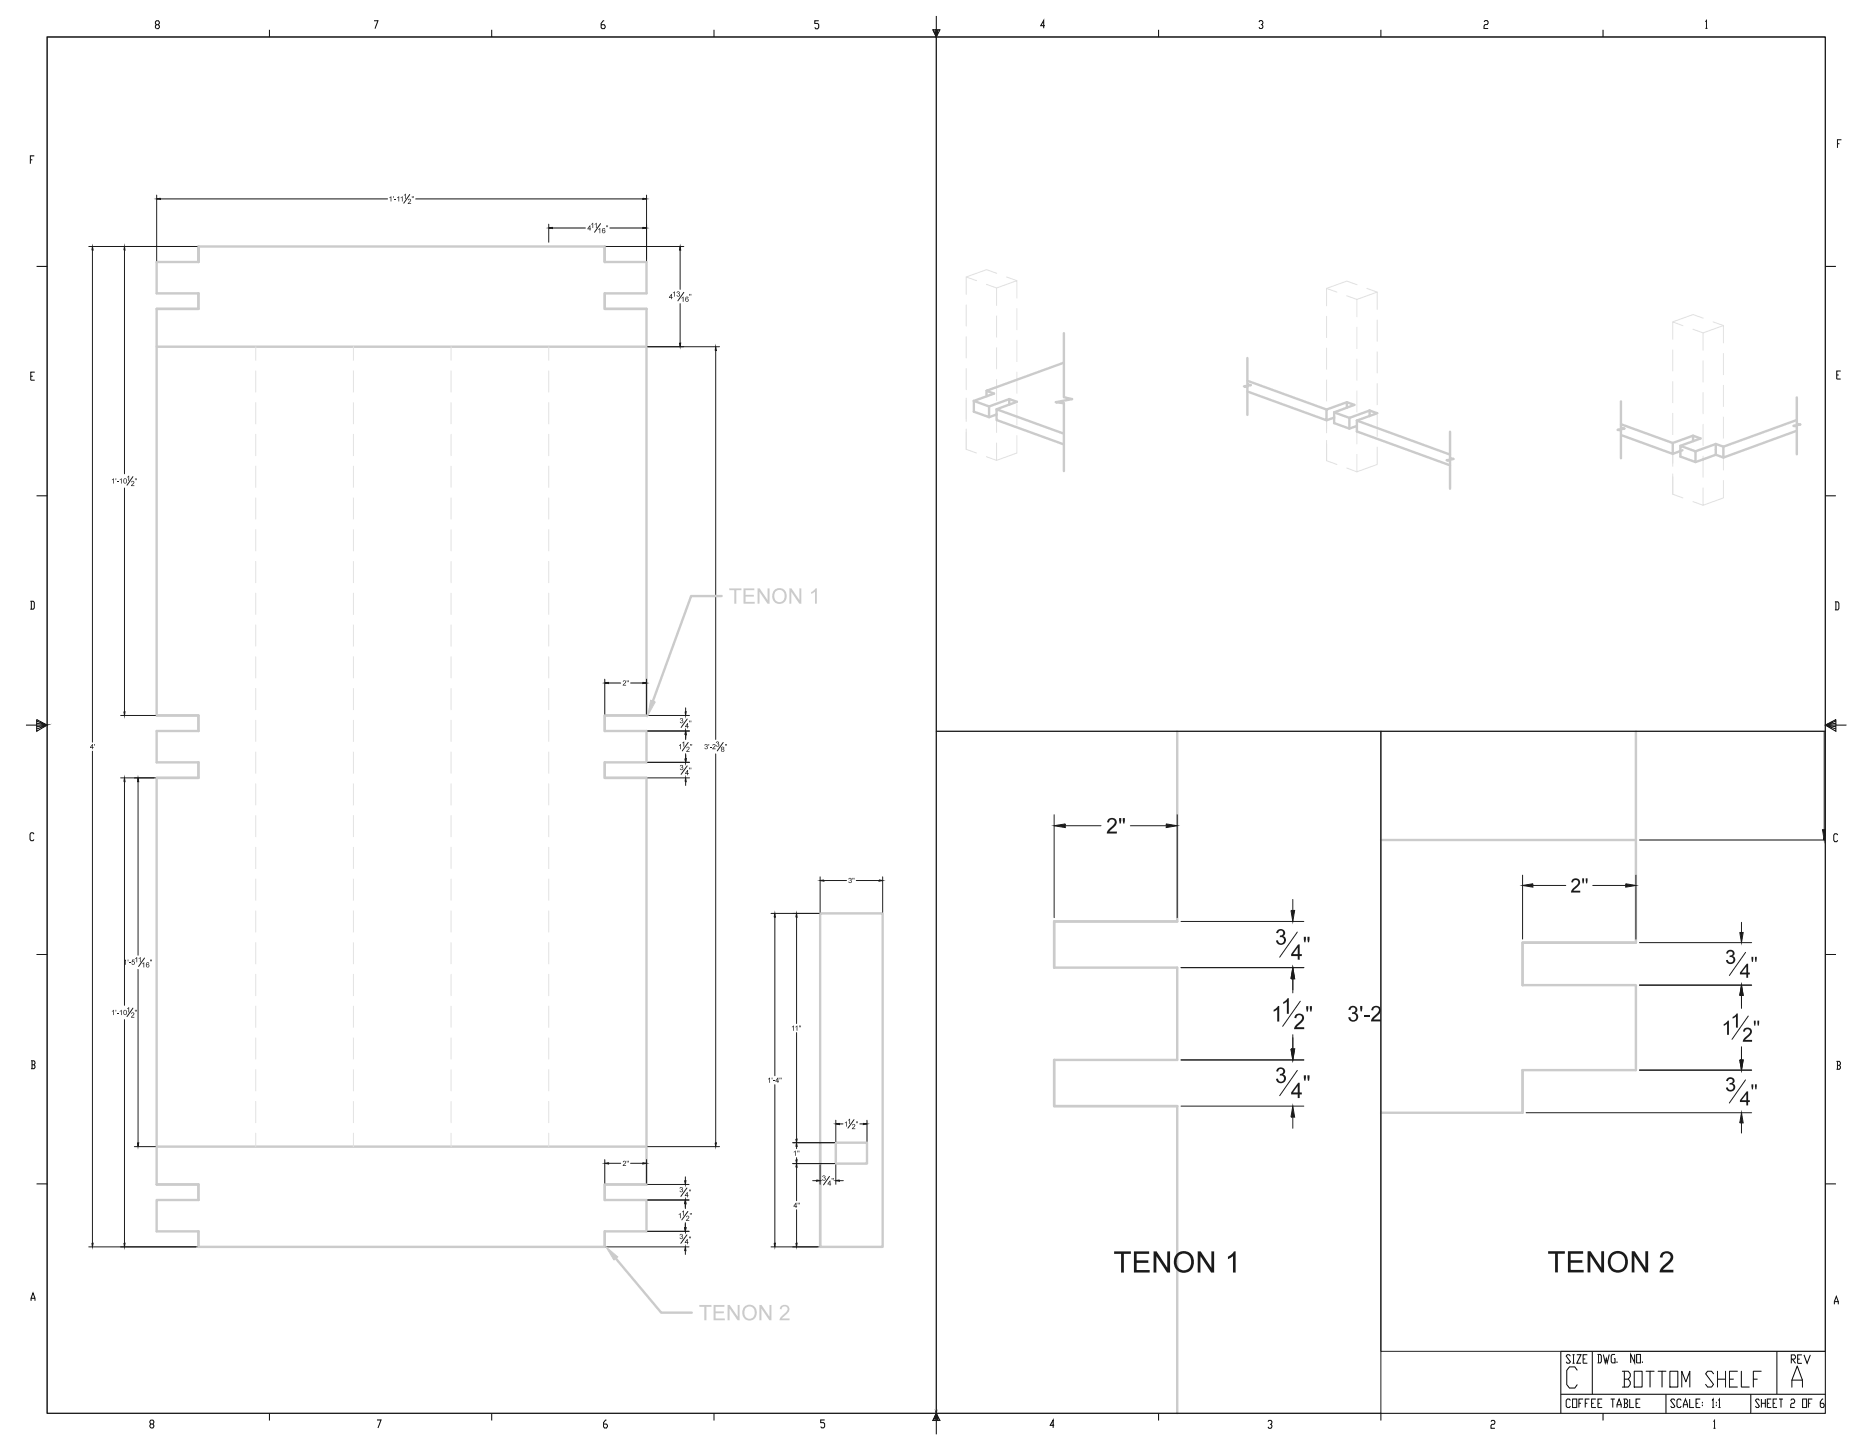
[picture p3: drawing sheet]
<svg xmlns="http://www.w3.org/2000/svg" width="559mm" height="432mm" viewBox="0 0 559 432" stroke-linecap="round" stroke-linejoin="round" font-family="sans-serif">
<g fill="none" stroke="#c2ced6" stroke-width=".72">
<path d="M59.5 78.6v-4.7v4.7M59.5 78.6h-12.5v9.4h12.5M59.5 73.9h121.9M181.4 78.6v-4.7v4.7M181.4 78.6h12.5v9.4h-12.5M47 92.6v121.9M59.5 88v4.6h-12.5M181.4 88v4.6h12.5M193.9 92.6v121.9M47 214.5h12.5v4.7M59.5 219.2h-12.5v9.4h12.5M181.4 219.2h12.5v9.4h-12.5"/>
<path d="M193.9 214.5h-12.5v4.7M47 233.3v121.9M59.5 228.6v4.7h-12.5M181.4 228.6v4.7h12.5M193.9 233.3v121.9M246 273.9h18.8v100h-18.8zM47 355.2h12.5v4.6M59.5 359.8h-12.5v9.4h12.5v4.7h121.9v-4.7h12.5v-9.4h-12.5M193.9 355.2h-12.5v4.6M246 342.6v31.3M250.7 342.6h9.4v6.3h-9.4z"/>
</g>
<path d="M47 58.5v19.7M48.1 59.6h68.1M124.7 59.6h68.1M193.9 58.5v19.7" fill="none" stroke="#1d1d1d" stroke-width=".3"/>
<g fill="#1d1d1d" stroke="#1d1d1d" stroke-width=".3">
<path d="M47 59.6l1.1-.2v.4z"/>
<path d="M192.8 59.4l1.1 .2-1.1 .2z"/>
</g>
<g fill="#1d1d1d">
<path d="M116.8 59.2l.6-.3v1.5h-.2v-1.2l-.4 .2z"/>
<path d="M117.9 58.9h.2l-.1 .5z"/>
<path d="M118.3 59.8h.5v.1h-.5z"/>
<path d="M119.1 59.2l.6-.3v1.5h-.2v-1.2l-.4 .2z"/>
<path d="M120.2 59.2l.6-.3v1.5h-.2v-1.2l-.4 .2z"/>
<path d="M121.2 58.5l.5-.4v1.5h-.2v-1.2l-.3 .3z"/>
</g>
<path d="M122.9 58.3l-1.8 2.6" fill="none" stroke="#1d1d1d" stroke-width=".3"/>
<g fill="#1d1d1d">
<path d="M122.5 59.7a.53 .53 0 0 1 .8 .3 .53 .53 0 0 1-.4 .7l-.3 .3h.7v.2h-1l.4-.6a.43 .43 0 0 0 .4-.4 .43 .43 0 0 0-.3-.4l-.5 .2z"/>
<path d="M123.5 58.9h.2v.5zM123.9 58.9h.2v.5z"/>
</g>
<path d="M26.6 73.9h32.5M27.7 75v147.5M27.7 225.3v147.5M26.6 373.9h32.5" fill="none" stroke="#1d1d1d" stroke-width=".3"/>
<g fill="#1d1d1d" stroke="#1d1d1d" stroke-width=".3">
<path d="M27.7 73.9l.2 1.1h-.3z"/>
<path d="M27.6 372.8h.3l-.2 1.1z"/>
</g>
<g fill="#1d1d1d">
<path d="M28.3 223.1h.2l-.1 .6z"/>
<path d="M27.7 223.1h.2v1h.2l-.2 .6h-.2v-.4h-.7zM27.7 223.5l-.4 .6h.4z"/>
</g>
<path d="M194.3 214.5h12.5M194.3 219.2h12.5M205.7 212.3v1.1M205.7 220.3v1.1" fill="none" stroke="#1d1d1d" stroke-width=".3"/>
<g fill="#1d1d1d" stroke="#1d1d1d" stroke-width=".3">
<path d="M205.5 213.4h.3l-.1 1.1z"/>
<path d="M205.7 219.2l.1 1.1h-.3z"/>
</g>
<path d="M204.1 215.4a.42 .42 0 0 1 .6 0 .42 .42 0 0 1 0 .6 .5 .5 0 0 1 0 .9 .5 .5 0 0 1-.8-.4l.2-.1a.31 .31 0 0 0 .4 .3 .31 .31 0 0 0 .2-.4 .31 .31 0 0 0-.4-.2l.1-.2a.28 .28 0 0 0 .3-.2 .28 .28 0 0 0-.4-.3 .28 .28 0 0 0-.2 .4l-.2-.1z" fill="#1d1d1d"/>
<path d="M206.1 215.6l-1.8 2.5" fill="none" stroke="#1d1d1d" stroke-width=".3"/>
<g fill="#1d1d1d">
<path d="M206.2 216.8h.2v1h.2l-.2 .6h-.2v-.4h-.7zM206.2 217.2l-.5 .6h.5z"/>
<path d="M206.8 216.1h.2l-.1 .5zM207.1 216.1h.3l-.1 .5z"/>
</g>
<path d="M194.3 219.2h12.5M194.3 228.6h12.5M205.7 220.3v1.5M205.7 226v1.5" fill="none" stroke="#1d1d1d" stroke-width=".3"/>
<g fill="#1d1d1d" stroke="#1d1d1d" stroke-width=".3">
<path d="M205.7 219.2l.1 1.1h-.3z"/>
<path d="M205.5 227.5h.3l-.1 1.1z"/>
</g>
<g fill="#1d1d1d">
<path d="M203.7 223.5l.6-.4v1.6h-.3v-1.3l-.3 .3z"/>
<path d="M204.6 222.7l.6-.4v1.6h-.2v-1.2l-.4 .2z"/>
</g>
<path d="M206.4 222.6l-1.8 2.6" fill="none" stroke="#1d1d1d" stroke-width=".3"/>
<g fill="#1d1d1d">
<path d="M206 224a.53 .53 0 0 1 .8 .3 .53 .53 0 0 1-.4 .7l-.3 .3h.7v.2h-1l.4-.6a.43 .43 0 0 0 .4-.4 .43 .43 0 0 0-.2-.4l-.5 .2z"/>
<path d="M207 223.1h.2v.6zM207.4 223.1h.2v.6z"/>
</g>
<path d="M194.3 228.6h12.5M194.3 233.3h12.5M205.7 226.4v1.1M205.7 234.4v1.1" fill="none" stroke="#1d1d1d" stroke-width=".3"/>
<g fill="#1d1d1d" stroke="#1d1d1d" stroke-width=".3">
<path d="M205.5 227.5h.3l-.1 1.1z"/>
<path d="M205.7 233.3l.1 1.1h-.3z"/>
</g>
<path d="M204.1 229.5a.42 .42 0 0 1 .6-.1 .42 .42 0 0 1 0 .7 .5 .5 0 0 1 0 .8 .5 .5 0 0 1-.8-.4h.2a.31 .31 0 0 0 .4 .3 .31 .31 0 0 0 .2-.4 .31 .31 0 0 0-.4-.2l.1-.2a.28 .28 0 0 0 .3-.3 .28 .28 0 0 0-.4-.2 .28 .28 0 0 0-.2 .3h-.2z" fill="#1d1d1d"/>
<path d="M206.1 229.7l-1.8 2.5" fill="none" stroke="#1d1d1d" stroke-width=".3"/>
<g fill="#1d1d1d">
<path d="M206.2 230.9h.2v1h.2l-.2 .6h-.2v-.4h-.7zM206.2 231.3l-.5 .6h.5z"/>
<path d="M206.8 230.2h.2l-.1 .5zM207.1 230.2h.3l-.1 .5z"/>
</g>
<path d="M181.4 203.7v10.4M182.5 204.8h3.7M189.1 204.8h3.7M193.9 203.7v10.4" fill="none" stroke="#1d1d1d" stroke-width=".3"/>
<g fill="#1d1d1d" stroke="#1d1d1d" stroke-width=".3">
<path d="M181.4 204.8l1.1-.2v.4z"/>
<path d="M192.8 204.6l1.1 .2-1.1 .2z"/>
</g>
<g fill="#1d1d1d">
<path d="M187 204.1a.53 .53 0 0 1 .8 .3 .53 .53 0 0 1-.5 .7l-.2 .3h.7v.2h-1l.4-.6a.42 .42 0 0 0 .3-.4 .42 .42 0 0 0-.2-.4l-.5 .2z"/>
<path d="M188 204h.2v.6zM188.4 204h.2l-.1 .6z"/>
</g>
<path d="M181.4 347.7v7.1M182.5 348.8h3.7M189.1 348.8h3.7M193.9 347.7v7.1" fill="none" stroke="#1d1d1d" stroke-width=".3"/>
<g fill="#1d1d1d" stroke="#1d1d1d" stroke-width=".3">
<path d="M181.4 348.8l1.1-.1v.3z"/>
<path d="M192.8 348.7l1.1 .1-1.1 .2z"/>
</g>
<g fill="#1d1d1d">
<path d="M187 348.2a.53 .53 0 0 1 .8 .2 .53 .53 0 0 1-.5 .7l-.2 .3h.7v.2h-1l.4-.5a.42 .42 0 0 0 .3-.4 .42 .42 0 0 0-.2-.5l-.5 .3z"/>
<path d="M188 348.1h.2v.5zM188.4 348.1h.2l-.1 .5z"/>
</g>
<path d="M194.3 355.2h12.4M194.3 359.8h12.4M205.6 352.9v1.1M205.6 361v1.1" fill="none" stroke="#1d1d1d" stroke-width=".3"/>
<g fill="#1d1d1d" stroke="#1d1d1d" stroke-width=".3">
<path d="M205.4 354h.3l-.1 1.2z"/>
<path d="M205.6 359.8l.1 1.2h-.3z"/>
</g>
<path d="M204 356.1a.42 .42 0 0 1 .6-.1 .42 .42 0 0 1 0 .6 .5 .5 0 0 1 0 .9 .5 .5 0 0 1-.8-.4l.2-.1a.31 .31 0 0 0 .4 .3 .31 .31 0 0 0 .3-.4 .31 .31 0 0 0-.5-.2l.1-.1a.28 .28 0 0 0 .3-.3 .28 .28 0 0 0-.4-.3 .28 .28 0 0 0-.2 .4h-.2z" fill="#1d1d1d"/>
<path d="M206 356.2l-1.8 2.6" fill="none" stroke="#1d1d1d" stroke-width=".3"/>
<g fill="#1d1d1d">
<path d="M206.1 357.5h.2v.9h.2l-.2 .6h-.2v-.4h-.7zM206.1 357.9l-.4 .5h.4z"/>
<path d="M206.7 356.7h.2l-.1 .6zM207.1 356.7h.2l-.1 .6z"/>
</g>
<path d="M194.3 359.8h12.4M194.3 369.2h12.4M205.6 361v1.4M205.6 366.6v1.5" fill="none" stroke="#1d1d1d" stroke-width=".3"/>
<g fill="#1d1d1d" stroke="#1d1d1d" stroke-width=".3">
<path d="M205.6 359.8l.1 1.2h-.3z"/>
<path d="M205.4 368.1h.3l-.1 1.1z"/>
</g>
<g fill="#1d1d1d">
<path d="M203.6 364.1l.6-.4v1.6h-.2v-1.2l-.4 .2z"/>
<path d="M204.6 363.4l.5-.4v1.5h-.2v-1.2l-.3 .2z"/>
</g>
<path d="M206.3 363.3l-1.8 2.5" fill="none" stroke="#1d1d1d" stroke-width=".3"/>
<g fill="#1d1d1d">
<path d="M205.9 364.6a.53 .53 0 0 1 .8 .3 .53 .53 0 0 1-.4 .7l-.3 .3h.7v.2h-1l.4-.6a.43 .43 0 0 0 .4-.3 .43 .43 0 0 0-.2-.5l-.5 .3z"/>
<path d="M206.9 363.7h.2v.6zM207.3 363.7h.2v.6z"/>
</g>
<path d="M181.8 373.9h24.9M194.3 369.2h12.4M205.6 367v1.1M205.6 375v1.2" fill="none" stroke="#1d1d1d" stroke-width=".3"/>
<g fill="#1d1d1d" stroke="#1d1d1d" stroke-width=".3">
<path d="M205.6 373.9l.1 1.1h-.3z"/>
<path d="M205.4 368.1h.3l-.1 1.1z"/>
</g>
<path d="M204 370.1a.42 .42 0 0 1 .6 0 .42 .42 0 0 1 0 .6 .5 .5 0 0 1 0 .8 .5 .5 0 0 1-.8-.4h.2a.31 .31 0 0 0 .4 .3 .31 .31 0 0 0 .3-.4 .31 .31 0 0 0-.5-.2l.1-.2a.28 .28 0 0 0 .3-.3 .28 .28 0 0 0-.4-.2 .28 .28 0 0 0-.2 .4l-.2-.1z" fill="#1d1d1d"/>
<path d="M206 370.3l-1.8 2.5" fill="none" stroke="#1d1d1d" stroke-width=".3"/>
<g fill="#1d1d1d">
<path d="M206.1 371.5h.2v1h.2l-.2 .6h-.2v-.4h-.7zM206.1 371.9l-.4 .6h.4z"/>
<path d="M206.7 370.8h.2l-.1 .6zM207.1 370.8h.2l-.1 .6z"/>
</g>
<path d="M36.2 73.9h22.5M37.3 75v67.1M37.3 146.3v67.1M36.2 214.5h10.4" fill="none" stroke="#1d1d1d" stroke-width=".3"/>
<g fill="#1d1d1d" stroke="#1d1d1d" stroke-width=".3">
<path d="M37.3 73.9l.2 1.1h-.3z"/>
<path d="M37.2 213.4h.3l-.2 1.1z"/>
</g>
<g fill="#1d1d1d">
<path d="M33.6 143.8l.6-.4v1.6h-.3v-1.2l-.3 .2z"/>
<path d="M34.7 143.4h.2l-.1 .6z"/>
<path d="M35 144.4h.6v.1h-.6z"/>
<path d="M35.9 143.8l.6-.4v1.6h-.2v-1.2l-.4 .2z"/>
<path d="M38.1 143l.6-.4v1.6h-.2v-1.2l-.4 .2z"/>
<path d="M37.2 143.5a.73 .73 0 0 1 .9 .7 .73 .73 0 0 1-.8 .8l-.3-.8zM37.3 143.7a.68 .68 0 0 0 .3 1.1l.2-.1a.69 .69 0 0 0-.4-1.1z"/>
</g>
<path d="M39.9 142.9l-1.8 2.6" fill="none" stroke="#1d1d1d" stroke-width=".3"/>
<g fill="#1d1d1d">
<path d="M39.5 144.3a.53 .53 0 0 1 .8 .2 .53 .53 0 0 1-.5 .8l-.2 .2h.7v.3h-1l.4-.6a.43 .43 0 0 0 .4-.4 .43 .43 0 0 0-.3-.4l-.5 .2z"/>
<path d="M40.5 143.4h.2l-.1 .6zM40.9 143.4h.2l-.1 .6z"/>
</g>
<path d="M36.2 233.3h10.4M37.3 234.4v67.1M37.3 305.7v67.1M36.2 373.9h22.5" fill="none" stroke="#1d1d1d" stroke-width=".3"/>
<g fill="#1d1d1d" stroke="#1d1d1d" stroke-width=".3">
<path d="M37.2 372.8h.3l-.2 1.1z"/>
<path d="M37.3 233.3l.2 1.1h-.3z"/>
</g>
<g fill="#1d1d1d">
<path d="M33.6 303.2l.6-.4v1.6h-.3v-1.2l-.3 .2z"/>
<path d="M34.7 302.8h.2l-.1 .6z"/>
<path d="M35 303.7h.6v.2h-.6z"/>
<path d="M35.9 303.2l.6-.4v1.6h-.2v-1.2l-.4 .2z"/>
<path d="M38.1 302.4l.6-.4v1.6h-.2v-1.2l-.4 .2z"/>
<path d="M37.2 302.9a.73 .73 0 0 1 .9 .7 .73 .73 0 0 1-.8 .7l-.3-.7zM37.3 303.1a.68 .68 0 0 0 .3 1.1l.2-.1a.69 .69 0 0 0-.4-1.1z"/>
</g>
<path d="M39.9 302.3l-1.8 2.5" fill="none" stroke="#1d1d1d" stroke-width=".3"/>
<g fill="#1d1d1d">
<path d="M39.5 303.7a.53 .53 0 0 1 .8 .2 .53 .53 0 0 1-.5 .7l-.2 .3h.7v.2h-1l.4-.5a.43 .43 0 0 0 .4-.4 .43 .43 0 0 0-.3-.5l-.5 .3z"/>
<path d="M40.5 302.8h.2l-.1 .6zM40.9 302.8h.2l-.1 .6z"/>
</g>
<path d="M246 262.9v10.6M247.1 264h6.8M256.8 264h6.9M264.8 262.9v10.6" fill="none" stroke="#1d1d1d" stroke-width=".3"/>
<g fill="#1d1d1d" stroke="#1d1d1d" stroke-width=".3">
<path d="M246 264l1.1-.1v.3z"/>
<path d="M263.7 263.9l1.1 .1-1.1 .2z"/>
</g>
<g fill="#1d1d1d">
<path d="M254.6 263.3a.42 .42 0 0 1 .7 0 .42 .42 0 0 1-.1 .6 .5 .5 0 0 1 0 .9 .5 .5 0 0 1-.7-.4l.2-.1a.32 .32 0 0 0 .3 .3 .32 .32 0 0 0 .3-.4 .32 .32 0 0 0-.4-.2v-.1a.28 .28 0 0 0 .3-.3 .28 .28 0 0 0-.3-.3 .28 .28 0 0 0-.2 .4h-.2z"/>
<path d="M255.7 263.2h.2v.6zM256.1 263.2h.2l-.1 .6z"/>
</g>
<path d="M231.3 273.9h14.3M232.4 275v47.6M232.4 325.2v47.6M231.3 373.9h14.3" fill="none" stroke="#1d1d1d" stroke-width=".3"/>
<g fill="#1d1d1d" stroke="#1d1d1d" stroke-width=".3">
<path d="M232.4 273.9l.2 1.1h-.4z"/>
<path d="M232.2 372.8h.4l-.2 1.1z"/>
</g>
<g fill="#1d1d1d">
<path d="M230.4 323.5l.6-.4v1.6h-.2v-1.2l-.4 .2z"/>
<path d="M231.5 323.1h.2l-.1 .6z"/>
<path d="M231.8 324.1h.6v.1h-.6z"/>
<path d="M233.3 323.1h.1v1h.3l-.3 .6h-.2v-.4h-.6zM233.2 323.5l-.4 .6h.4z"/>
<path d="M233.8 323.1h.2v.6zM234.2 323.1h.2v.6z"/>
</g>
<path d="M250.7 335.9v6.4M251.8 337h1.1M257.9 337h1.1M260.1 335.9v6.4" fill="none" stroke="#1d1d1d" stroke-width=".3"/>
<g fill="#1d1d1d" stroke="#1d1d1d" stroke-width=".3">
<path d="M250.7 337l1.1-.2v.4z"/>
<path d="M259 336.8l1.1 .2-1.1 .2z"/>
</g>
<g fill="#1d1d1d">
<path d="M253.4 336.7l.6-.4v1.5h-.2v-1.2l-.4 .2z"/>
<path d="M254.4 335.8l.6-.3v1.5h-.2v-1.2l-.4 .2z"/>
</g>
<path d="M256.2 335.7l-1.9 2.6" fill="none" stroke="#1d1d1d" stroke-width=".3"/>
<g fill="#1d1d1d">
<path d="M255.7 337.1a.53 .53 0 0 1 .8 .3 .53 .53 0 0 1-.4 .7l-.3 .3h.7v.2h-1l.4-.6a.43 .43 0 0 0 .4-.3 .43 .43 0 0 0-.2-.5l-.5 .2z"/>
<path d="M256.8 336.3h.2l-.1 .5zM257.1 336.3h.2v.5z"/>
</g>
<path d="M237.8 342.6h12.5M237.8 348.9h12.5M238.9 343.8v.6M238.9 347.1v.7" fill="none" stroke="#1d1d1d" stroke-width=".3"/>
<g fill="#1d1d1d" stroke="#1d1d1d" stroke-width=".3">
<path d="M238.9 342.6l.2 1.2h-.4z"/>
<path d="M238.7 347.8h.4l-.2 1.1z"/>
</g>
<g fill="#1d1d1d">
<path d="M238.1 345.4l.6-.4v1.6h-.2v-1.2l-.4 .2z"/>
<path d="M239.2 345h.2l-.1 .6zM239.6 345h.2l-.1 .6z"/>
</g>
<path d="M237.8 348.9h12.5M238.9 350v10M237.8 373.9h7.4M238.9 362.8v10" fill="none" stroke="#1d1d1d" stroke-width=".3"/>
<g fill="#1d1d1d" stroke="#1d1d1d" stroke-width=".3">
<path d="M238.9 348.9l.2 1.1h-.4z"/>
<path d="M238.7 372.8h.4l-.2 1.1z"/>
</g>
<g fill="#1d1d1d">
<path d="M238.7 360.6h.2v1h.2l-.2 .6h-.2v-.4h-.7zM238.7 361l-.5 .6h.5z"/>
<path d="M239.3 360.6h.2l-.1 .6zM239.6 360.6h.3l-.1 .6z"/>
</g>
<path d="M47 104h146.9M47 343.8h146.9" fill="none" stroke="#c2ced6" stroke-width=".72"/>
<path d="M181.8 73.9h23.3M204 75v11.8M204 91.1v11.8M194.3 104h10.8" fill="none" stroke="#1d1d1d" stroke-width=".3"/>
<g fill="#1d1d1d" stroke="#1d1d1d" stroke-width=".3">
<path d="M204 73.9l.2 1.1h-.4z"/>
<path d="M203.8 102.9h.4l-.2 1.1z"/>
</g>
<g fill="#1d1d1d">
<path d="M201.8 87.8l.6-.4v1.5h-.2v-1.2l-.4 .3z"/>
<path d="M203.1 87.5a.42 .42 0 0 1 .6-.1 .42 .42 0 0 1 0 .7 .5 .5 0 0 1 0 .8 .5 .5 0 0 1-.8-.4h.2a.31 .31 0 0 0 .4 .3 .31 .31 0 0 0 .3-.4 .31 .31 0 0 0-.5-.2l.1-.2a.28 .28 0 0 0 .3-.3 .28 .28 0 0 0-.4-.2 .28 .28 0 0 0-.2 .3h-.2z"/>
<path d="M201.4 88.1h.1v1h.2l-.2 .6h-.2v-.4h-.6zM201.3 88.5l-.4 .6h.4z"/>
</g>
<path d="M205.1 87.7l-1.8 2.5" fill="none" stroke="#1d1d1d" stroke-width=".3"/>
<g fill="#1d1d1d">
<path d="M204.4 89.3l.6-.3v1.5h-.2v-1.2l-.4 .2z"/>
<path d="M205.7 89.1l.5-.1 .3 .4h-.2a.29 .29 0 0 0-.3-.3 .29 .29 0 0 0-.3 .4v.2a.51 .51 0 0 1 .8 .2 .51 .51 0 0 1-.4 .7 .51 .51 0 0 1-.6-.6zM205.7 90a.35 .35 0 0 0 .7 0 .35 .35 0 0 0-.7 0z"/>
<path d="M206.8 88.1h.2l-.1 .6zM207.1 88.1h.3l-.1 .6z"/>
</g>
<path d="M194.3 104h21.5M214.7 105.1v116.6M214.7 226.1v116.6M194.3 343.8h21.5" fill="none" stroke="#1d1d1d" stroke-width=".3"/>
<g fill="#1d1d1d" stroke="#1d1d1d" stroke-width=".3">
<path d="M214.7 104l.2 1.1h-.4z"/>
<path d="M214.5 342.7h.4l-.2 1.1z"/>
</g>
<g fill="#1d1d1d">
<path d="M211.5 223.2a.42 .42 0 0 1 .6 0 .42 .42 0 0 1-.1 .6 .5 .5 0 0 1 0 .9 .5 .5 0 0 1-.7-.5h.2a.31 .31 0 0 0 .4 .3 .31 .31 0 0 0 .2-.4 .31 .31 0 0 0-.4-.2v-.2a.28 .28 0 0 0 .3-.3 .28 .28 0 0 0-.3-.2 .28 .28 0 0 0-.2 .4l-.2-.1z"/>
<path d="M212.5 223.1h.2v.6z"/>
<path d="M212.9 224h.6v.2h-.6z"/>
<path d="M213.8 223.2a.53 .53 0 0 1 .8 .2 .53 .53 0 0 1-.4 .8l-.3 .3h.7v.2h-1l.4-.6a.43 .43 0 0 0 .4-.4 .43 .43 0 0 0-.2-.4l-.5 .2z"/>
<path d="M214.9 222.5a.42 .42 0 0 1 .6-.1 .42 .42 0 0 1 0 .6 .5 .5 0 0 1 0 .9 .5 .5 0 0 1-.8-.4l.2-.1a.31 .31 0 0 0 .4 .3 .31 .31 0 0 0 .2-.4 .31 .31 0 0 0-.4-.2v-.1a.28 .28 0 0 0 .4-.3 .28 .28 0 0 0-.4-.3 .28 .28 0 0 0-.2 .4h-.2z"/>
</g>
<path d="M216.9 222.6l-1.8 2.6" fill="none" stroke="#1d1d1d" stroke-width=".3"/>
<g fill="#1d1d1d">
<path d="M216.4 224a.43 .43 0 0 1 .7-.1 .43 .43 0 0 1-.1 .7 .46 .46 0 0 1 .1 .7 .46 .46 0 0 1-.7 0 .46 .46 0 0 1 .1-.7l-.2-.2zM216.5 224.3a.26 .26 0 0 0 .5 0 .26 .26 0 0 0-.5 0zM216.4 225a.35 .35 0 0 0 .7 0 .35 .35 0 0 0-.7 0z"/>
<path d="M217.5 223.1h.2l-.1 .6zM217.9 223.1h.2l-.1 .6z"/>
</g>
<g fill="none" stroke="#e1e1e1" stroke-width=".3">
<path d="M76.7 104v4M76.7 111.2v6.4M106 104v4M106 111.2v6.4M135.3 104v4M135.3 111.2v6.4M164.6 104v4M164.6 111.2v6.4M76.7 120.7v6.4M76.7 130.3v6.3M76.7 139.8v6.3M106 120.7v6.4"/>
<path d="M106 130.3v6.3M106 139.8v6.3M135.3 120.7v6.4M135.3 130.3v6.3M135.3 139.8v6.3M164.6 120.7v6.4M164.6 130.3v6.3M164.6 139.8v6.3M76.7 149.3v6.4M76.7 158.8v6.4M106 149.3v6.4M106 158.8v6.4"/>
<path d="M135.3 149.3v6.4M135.3 158.8v6.4M164.6 149.3v6.4M164.6 158.8v6.4M76.7 168.4v6.3M76.7 177.9v6.3M106 168.4v6.3M106 177.9v6.3M135.3 168.4v6.3M135.3 177.9v6.3M164.6 168.4v6.3M164.6 177.9v6.3"/>
<path d="M76.7 187.4v6.4M76.7 196.9v6.4M106 187.4v6.4M106 196.9v6.4M135.3 187.4v6.4M135.3 196.9v6.4M164.6 187.4v6.4M164.6 196.9v6.4M76.7 206.5v6.3M76.7 216v6.3M106 206.5v6.3M106 216v6.3"/>
<path d="M135.3 206.5v6.3M135.3 216v6.3M164.6 206.5v6.3M164.6 216v6.3M76.7 225.5v6.4M76.7 235v6.4M106 225.5v6.4M106 235v6.4M135.3 225.5v6.4M135.3 235v6.4M164.6 225.5v6.4M164.6 235v6.4"/>
<path d="M76.7 244.6v6.3M76.7 254.1v6.3M106 244.6v6.3M106 254.1v6.3M135.3 244.6v6.3M135.3 254.1v6.3M164.6 244.6v6.3M164.6 254.1v6.3M76.7 263.6v6.4M76.7 273.1v6.4M106 263.6v6.4M106 273.1v6.4"/>
<path d="M135.3 263.6v6.4M135.3 273.1v6.4M164.6 263.6v6.4M164.6 273.1v6.4M76.7 282.7v6.3M76.7 292.2v6.3M106 282.7v6.3M106 292.2v6.3M135.3 282.7v6.3M135.3 292.2v6.3M164.6 282.7v6.3M164.6 292.2v6.3"/>
<path d="M76.7 301.7v6.4M76.7 311.2v6.4M106 301.7v6.4M106 311.2v6.4M135.3 301.7v6.4M135.3 311.2v6.4M164.6 301.7v6.4M164.6 311.2v6.4M76.7 320.8v6.3M76.7 330.3v6.3M76.7 339.8v4M106 320.8v6.3"/>
<path d="M106 330.3v6.3M106 339.8v4M135.3 320.8v6.3M135.3 330.3v6.3M135.3 339.8v4M164.6 320.8v6.3M164.6 330.3v6.3M164.6 339.8v4"/>
</g>
<path d="M164.6 67.2v5.4M165.7 68.4h9.9M182.9 68.4h9.9M193.9 67.2v10.6" fill="none" stroke="#1d1d1d" stroke-width=".3"/>
<g fill="#1d1d1d" stroke="#1d1d1d" stroke-width=".3">
<path d="M192.8 68.2l1.1 .2-1.1 .1z"/>
<path d="M164.6 68.4l1.1-.2v.3z"/>
</g>
<g fill="#1d1d1d">
<path d="M177.3 67.2l.6-.4v1.6h-.2v-1.2l-.4 .2z"/>
<path d="M178.4 67.2l.6-.4v1.6h-.2v-1.2l-.4 .2z"/>
<path d="M176.9 67.6h.2v.9h.2l-.2 .6h-.2v-.3h-.7zM176.9 68l-.5 .5h.5z"/>
</g>
<path d="M180.1 67.1l-1.7 2.5" fill="none" stroke="#1d1d1d" stroke-width=".3"/>
<g fill="#1d1d1d">
<path d="M179.4 68.8l.6-.4v1.5h-.2v-1.2l-.4 .3z"/>
<path d="M180.7 68.6l.6-.2 .2 .4h-.2a.29 .29 0 0 0-.3-.3 .29 .29 0 0 0-.2 .4l-.1 .2a.51 .51 0 0 1 .8 .3 .51 .51 0 0 1-.4 .7 .51 .51 0 0 1-.5-.7zM180.7 69.4a.35 .35 0 0 0 .7 0 .35 .35 0 0 0-.7 0z"/>
<path d="M181.8 67.6h.2l-.1 .5zM182.2 67.6h.2l-.1 .5z"/>
</g>
<path d="M40.3 233.3h5.9M41.4 234.4v52M41.4 290.7v52M40.3 343.8h6.3" fill="none" stroke="#1d1d1d" stroke-width=".3"/>
<g fill="#1d1d1d" stroke="#1d1d1d" stroke-width=".3">
<path d="M41.2 342.7h.4l-.2 1.1z"/>
<path d="M41.4 233.3l.2 1.1h-.4z"/>
</g>
<g fill="#1d1d1d">
<path d="M37.2 288.1l.6-.4v1.6h-.2v-1.2l-.4 .2z"/>
<path d="M38.3 287.7h.2v.6z"/>
<path d="M38.7 288.7h.6v.1h-.6z"/>
<path d="M39.6 287.7h.8v.3h-.6l-.1 .4a.52 .52 0 0 1 .7 .3 .52 .52 0 0 1-.3 .6 .52 .52 0 0 1-.7-.4h.2a.32 .32 0 0 0 .5 .2 .32 .32 0 0 0 .1-.5 .32 .32 0 0 0-.5 0l-.2-.1z"/>
<path d="M40.6 287.4l.5-.4v1.5h-.2v-1.2l-.3 .3z"/>
<path d="M41.6 287.4l.6-.4v1.5h-.2v-1.2l-.4 .3z"/>
</g>
<path d="M43.3 287.3l-1.7 2.5" fill="none" stroke="#1d1d1d" stroke-width=".3"/>
<g fill="#1d1d1d">
<path d="M42.7 288.9l.6-.3v1.5h-.3v-1.2l-.3 .2z"/>
<path d="M43.9 288.7l.6-.1 .3 .4h-.2a.29 .29 0 0 0-.4-.3 .29 .29 0 0 0-.2 .4v.2a.51 .51 0 0 1 .8 .2 .51 .51 0 0 1-.5 .7 .51 .51 0 0 1-.5-.6zM44 289.6a.33 .33 0 0 0 .6 0 .33 .33 0 0 0-.6 0z"/>
<path d="M45 287.7h.2v.6zM45.4 287.7h.2l-.1 .6z"/>
</g>
<path d="M243.8 354h1.1M246 349.3v5.8M250.7 349.3v5.8M251.8 354h1.1" fill="none" stroke="#1d1d1d" stroke-width=".3"/>
<g fill="#1d1d1d" stroke="#1d1d1d" stroke-width=".3">
<path d="M250.7 354l1.1-.2v.4z"/>
<path d="M244.9 353.8l1.1 .2-1.1 .2z"/>
</g>
<path d="M246.8 352.6a.42 .42 0 0 1 .6-.1 .42 .42 0 0 1 0 .7 .5 .5 0 0 1 0 .8 .5 .5 0 0 1-.8-.4h.2a.31 .31 0 0 0 .4 .3 .31 .31 0 0 0 .3-.4 .31 .31 0 0 0-.5-.2l.1-.2a.28 .28 0 0 0 .3-.3 .28 .28 0 0 0-.4-.2 .28 .28 0 0 0-.2 .3h-.2z" fill="#1d1d1d"/>
<path d="M248.8 352.8l-1.8 2.5" fill="none" stroke="#1d1d1d" stroke-width=".3"/>
<g fill="#1d1d1d">
<path d="M248.9 354h.2v1h.2l-.2 .6h-.2v-.4h-.7zM248.9 354.4l-.4 .6h.4z"/>
<path d="M249.5 353.2h.2l-.1 .6zM249.9 353.2h.2l-.1 .6z"/>
</g>
<path d="M237.8 273.9h7.8M238.9 275v31.9M238.9 309.6v31.9M237.8 342.6h12.5" fill="none" stroke="#1d1d1d" stroke-width=".3"/>
<g fill="#1d1d1d" stroke="#1d1d1d" stroke-width=".3">
<path d="M238.9 273.9l.2 1.1h-.4z"/>
<path d="M238.7 341.5h.4l-.2 1.1z"/>
</g>
<g fill="#1d1d1d">
<path d="M237.5 307.9l.6-.4v1.6h-.2v-1.2l-.4 .2z"/>
<path d="M238.6 307.9l.6-.4v1.6h-.2v-1.2l-.4 .2z"/>
<path d="M239.7 307.5h.2l-.1 .6zM240.1 307.5h.2l-.1 .6z"/>
</g>
<g fill="none" stroke="#e1e1e1" stroke-width=".3">
<path d="M289.8 91.4v6.4M292.9 84.2l-3.1-1.1v5.2M295.9 85.3l3 1.1v5.2M298.9 86.4l6.1-2.2v5.2M298.9 94.7v6.4M299 82l-3.1-1.1-6.1 2.2M301.9 83.1l3.1 1.1M305 92.5v6.4M397.9 94.9v6.3M401 87.6l-3.1-1.1v5.2M403.9 88.7l3.1 1.1v5.2M407 89.8l6.1-2.2v5.2"/>
<path d="M407 98.2v6.3M407 85.4l-3-1.1-6.1 2.2M410 86.5l3.1 1.1M413.1 96v6.3M504.8 97.7l-3.1-1.2v5.2M507.8 98.7l3 1.1v5.2M510.8 99.8l6.1-2.2v5.2M510.9 95.4l-3.1-1.1-6.1 2.2M513.8 96.5l3.1 1.1M289.8 101v6.3M289.8 110.5v6.3M289.8 119.4v7"/>
<path d="M298.9 104.3v6.3M298.9 113.8v6.3M305 102.1v6.3M305 111.6v6.3M397.9 104.4v6.3M397.9 113.9v6.4M407 107.7v6.3M407 117.2v6.4M413.1 105.5v6.3M413.1 115v6.4M501.7 104.9v6.4M501.7 114.4v6.4"/>
<path d="M510.8 108.2v6.4M510.8 117.7v6.4M516.9 106v6.4M516.9 115.5v6.4M289.8 129.5v5.2l3.1 1.1M289.8 128.7v6M295.9 136.9l3 1.1M298.9 123.3v6.4M305 130.6v5.2l-6.1 2.2v-5.2M305 121.1v6.4M397.9 133v5.1l3.1 1.2M397.9 122.8v7"/>
<path d="M397.9 132.1v6M407 126.7v6.4M413.1 134.1v5.2l-6.1 2.2v-5.2M413.1 124.5v6.4M501.7 124v6.3M501.7 132.8v7M510.8 127.3v6.3M510.8 136.8v6.3M516.9 125.1v6.3M516.9 134.6v6.3M403.9 140.3l3.1 1.2M501.7 143v5.2l3.1 1.1"/>
<path d="M501.7 142.1v6.1M507.8 150.4l3 1.1M516.9 144.1v5.2l-6.1 2.2v-5.2"/>
</g>
<g fill="none" stroke="#c2ced6" stroke-width=".72">
<path d="M319.1 99.9v19.2l2.5 .6-4.9 .9 2.4 .3v20.4M295.9 117.2v1.6M302.7 119.7l2.3 .8-6.1 2.2 20.2 7.3M302.7 119.7l-6 2.2M302.7 119.7v1.6M319.1 108.8l-23.2 8.4 2.3 .8-6.1 2.2M374.1 117.4l23.8 8.6v-3.2l6.1-2.2M374.1 107.4v7.9l1.1 .2-2.1 .4 1 .1v8.4M374.1 114.2l23.8 8.6M538.9 119.2v7.9l1.1 .2-2.1 .4 1 .1v8.4M292.1 120.2v3.2l4.6 1.7v-3.2M292.1 120.2l4.6 1.7"/>
<path d="M298.9 122.7v3.2l20.2 7.4M298.9 124.3l-2.2 .8M400.2 123.7v3.2l4.5 1.6v-3.2M400.2 123.7l4.5 1.6M400.2 125.2l-2.3 .8M404 122.3v-1.7l2.2 .8-6 2.3M407 126.1v3.3l27.9 10.1M407 127.7l-2.3 .8M407 126.1l27.9 10.2M410.8 123.1l2.3 .8-6.1 2.2M410.8 123.1l-6.1 2.2M410.8 123.1v1.7"/>
<path d="M434.9 129.5v7.9l1 .2-2 .4 1 .1v8.5M486.2 120.4v7.9l1 .2-2 .4 1 .1v8.4M486.2 127.2l15.5 5.6M486.3 130.5l15.4 5.6v-3.3l6.1-2.2M504 133.7l4.6 1.6v3.3l-4.6-1.7zM504.7 135l-3 1.1M507.8 132.3v-1.7l2.3 .9-6.1 2.2M514.6 133.1v3.3l-6 2.2M514.6 133.1l2.3 .8M514.6 133.1l-6 2.2M516.9 133.9v3.3l-2.3-.8M538.9 125.9l-22 8"/>
<path d="M538.9 129.2l-22 8M353.1 219.3v57M353.1 276.3h-36.9v13.9M316.2 290.2h36.9v27.6h-36.9M316.2 317.8v13.9h36.9M353.1 331.7v92.1"/>
</g>
<path d="M354.2 276.3h36.9M387.8 269.7v3.3M354.2 290.2h36.9M387.8 293.5v3.3" fill="none" stroke="#1d1d1d" stroke-width=".3"/>
<g fill="#1d1d1d" stroke="#1d1d1d" stroke-width=".3">
<path d="M387.2 273h1.1l-.5 3.3z"/>
<path d="M387.8 290.2l.5 3.3h-1.1z"/>
</g>
<path d="M383.2 278.9a1.23 1.23 0 0 1 1.9 0 1.23 1.23 0 0 1-.3 1.8 1.44 1.44 0 0 1 .3 2.4 1.44 1.44 0 0 1-2.3-.8l-.1-.3 .6-.1a.92 .92 0 0 0 1.1 .9 .92 .92 0 0 0 .7-1.2 .92 .92 0 0 0-1.2-.5v-.6a.77 .77 0 0 0 1-.6 .77 .77 0 0 0-.7-.9 .77 .77 0 0 0-.8 .8h-.6z" fill="#1d1d1d"/>
<path d="M389.1 279.5l-5.3 7.5" fill="none" stroke="#1d1d1d" stroke-width=".3"/>
<g fill="#1d1d1d">
<path d="M389.4 283.2h.4v2.9h.7v.6h-.7v1.1h-.6v-1.1h-1.9v-.6zM389.2 284.1l-1.4 2h1.4z"/>
<path d="M391.1 280.9h.6l-.1 1.6h-.4zM392.2 280.9h.6l-.2 1.6h-.3z"/>
</g>
<path d="M354.2 290.2h36.9M387.8 293.5v4.2M354.2 317.8h36.9M387.8 310.3v4.2" fill="none" stroke="#1d1d1d" stroke-width=".3"/>
<g fill="#1d1d1d" stroke="#1d1d1d" stroke-width=".3">
<path d="M387.8 290.2l.5 3.3h-1.1z"/>
<path d="M387.2 314.5h1.1l-.5 3.3z"/>
</g>
<g fill="#1d1d1d">
<path d="M382 302.8l1.3-1.1h.4v4.6h-.6v-3.6l-1.1 .7z"/>
<path d="M384.9 300.5l1.3-1.2h.4v4.7h-.6v-3.6l-1.1 .6z"/>
</g>
<path d="M390 300.2l-5.3 7.6" fill="none" stroke="#1d1d1d" stroke-width=".3"/>
<g fill="#1d1d1d">
<path d="M388.7 304.3a1.48 1.48 0 0 1 2.2 .2 1.48 1.48 0 0 1-.6 2.2l-1.4 1.3h2.3v.6h-3l.2-.8 .9-1a1.96 1.96 0 0 0 1.2-2 .89 .89 0 0 0-1.1-.4 .89 .89 0 0 0-.6 .9l-.6-.1z"/>
<path d="M391.8 301.7h.6l-.1 1.6h-.4zM392.9 301.7h.6l-.1 1.6h-.4z"/>
</g>
<path d="M354.2 317.8h36.9M387.8 311.2v3.3M354.2 331.7h36.9M387.8 335v3.3" fill="none" stroke="#1d1d1d" stroke-width=".3"/>
<g fill="#1d1d1d" stroke="#1d1d1d" stroke-width=".3">
<path d="M387.2 314.5h1.1l-.5 3.3z"/>
<path d="M387.8 331.7l.5 3.3h-1.1z"/>
</g>
<path d="M383.2 320.4a1.23 1.23 0 0 1 1.9 0 1.23 1.23 0 0 1-.3 1.8 1.44 1.44 0 0 1 .3 2.4 1.44 1.44 0 0 1-2.3-.8l-.1-.3 .6-.1a.92 .92 0 0 0 1.1 .9 .92 .92 0 0 0 .7-1.2 .92 .92 0 0 0-1.2-.6v-.5a.77 .77 0 0 0 1-.6 .77 .77 0 0 0-.7-.9 .77 .77 0 0 0-.8 .8l-.6-.1z" fill="#1d1d1d"/>
<path d="M389.1 321l-5.3 7.5" fill="none" stroke="#1d1d1d" stroke-width=".3"/>
<g fill="#1d1d1d">
<path d="M389.4 324.7h.4v2.9h.7v.6h-.7v1.1h-.6v-1.1h-1.9v-.6zM389.2 325.6l-1.4 2h1.4z"/>
<path d="M391.1 322.4h.6l-.1 1.7h-.4zM392.2 322.4h.6l-.2 1.7h-.3z"/>
</g>
<path d="M316.2 244.3v30.9M319.5 247.6h10.7M339 247.6h10.8M353.1 244.3v30.9" fill="none" stroke="#1d1d1d" stroke-width=".3"/>
<g fill="#1d1d1d" stroke="#1d1d1d" stroke-width=".3">
<path d="M316.2 247.6l3.3-.5v1.1z"/>
<path d="M349.8 247.1l3.3 .5-3.3 .6z"/>
</g>
<g fill="#1d1d1d">
<path d="M332.5 245.6a1.48 1.48 0 0 1 2.2 .2 1.48 1.48 0 0 1-.5 2.2l-1.4 1.3h2.2v.6h-3l.2-.8 .9-.9a1.96 1.96 0 0 0 1.2-2.1 .89 .89 0 0 0-1-.3 .89 .89 0 0 0-.6 .9l-.6-.1z"/>
<path d="M404.9 301.9a1.23 1.23 0 0 1 1.9 0 1.23 1.23 0 0 1-.3 1.8 1.43 1.43 0 0 1 .2 2.5 1.43 1.43 0 0 1-2.2-.9l-.1-.2 .6-.1a.92 .92 0 0 0 1.1 .8 .92 .92 0 0 0 .7-1.1 .92 .92 0 0 0-1.3-.6l.1-.6a.77 .77 0 0 0 1-.6 .77 .77 0 0 0-.8-.9 .77 .77 0 0 0-.8 .9l-.6-.1z"/>
<path d="M408 301.7h.6l-.1 1.6h-.4z"/>
<path d="M409.1 304.3h1.8v.6h-1.8z"/>
<path d="M411.7 301.9a1.48 1.48 0 0 1 2.3 .3 1.48 1.48 0 0 1-.6 2.1l-1.4 1.4h2.2v.6h-3l.3-.9 .9-.9a1.96 1.96 0 0 0 1.1-2 .88 .88 0 0 0-1-.4 .88 .88 0 0 0-.6 .9l-.6-.1z"/>
<path d="M335.7 245.3h.6l-.1 1.6h-.4zM336.8 245.3h.6l-.1 1.6h-.4z"/>
</g>
<path d="M490.7 219.3v63.4M456.7 295.4h34v25.5h-34M490.7 282.7h-34v12.7M456.7 320.9v12.8h-42.5M456.7 320.9v12.8" fill="none" stroke="#c2ced6" stroke-width=".72"/>
<path d="M456.7 262.4v19.2M459.8 265.5h9.8M477.7 265.5h9.9M490.7 262.4v19.2" fill="none" stroke="#1d1d1d" stroke-width=".3"/>
<g fill="#1d1d1d" stroke="#1d1d1d" stroke-width=".3">
<path d="M456.7 265.5l3.1-.5v1z"/>
<path d="M487.6 265l3.1 .5-3.1 .5z"/>
</g>
<g fill="#1d1d1d">
<path d="M471.7 263.7a1.36 1.36 0 0 1 2.1 .2 1.36 1.36 0 0 1-.6 2l-1.3 1.2h2.1v.5h-2.8l.3-.7 .7-.9a1.71 1.71 0 0 0 1.1-1.8 .8 .8 0 0 0-.9-.3 .8 .8 0 0 0-.6 .7h-.5z"/>
<path d="M474.6 263.4h.5l-.1 1.5h-.3zM475.6 263.4h.6l-.1 1.5h-.3z"/>
</g>
<path d="M522.4 276.6v3M491.7 282.7h33.7M491.7 295.4h33.7M522.4 298.5v3" fill="none" stroke="#1d1d1d" stroke-width=".3"/>
<g fill="#1d1d1d" stroke="#1d1d1d" stroke-width=".3">
<path d="M521.8 279.6h1.1l-.5 3.1z"/>
<path d="M522.4 295.4l.5 3.1h-1.1z"/>
</g>
<path d="M518.2 285.1a1.14 1.14 0 0 1 1.6-.1 1.14 1.14 0 0 1 .1 1.6l-.2 .1a1.33 1.33 0 0 1 .2 2.2 1.33 1.33 0 0 1-2.1-.7l-.1-.3 .5-.1a.84 .84 0 0 0 1 .8 .84 .84 0 0 0 .7-1 .84 .84 0 0 0-1.2-.6l.1-.5a.69 .69 0 0 0 .9-.5 .69 .69 0 0 0-.5-.8 .69 .69 0 0 0-.9 .6v.2l-.6-.1z" fill="#1d1d1d"/>
<path d="M523.6 285.6l-4.9 6.9" fill="none" stroke="#1d1d1d" stroke-width=".3"/>
<g fill="#1d1d1d">
<path d="M523.9 289h.4v2.6h.5v.6h-.5v1h-.5v-1h-1.9v-.6zM523.8 289.8l-1.4 1.8h1.4z"/>
<path d="M525.4 286.9h.5l-.1 1.5h-.3zM526.4 286.9h.5l-.1 1.5h-.3z"/>
</g>
<path d="M491.7 295.4h33.7M522.4 298.5v3.9M522.4 313.9v3.9M491.7 320.9h33.7" fill="none" stroke="#1d1d1d" stroke-width=".3"/>
<g fill="#1d1d1d" stroke="#1d1d1d" stroke-width=".3">
<path d="M522.4 295.4l.5 3.1h-1.1z"/>
<path d="M521.8 317.8h1.1l-.5 3.1z"/>
</g>
<g fill="#1d1d1d">
<path d="M517 307.1l1.2-1h.4v4.2h-.6v-3.3l-1 .6z"/>
<path d="M519.7 305l1.2-1.1h.4v4.2h-.6v-3.3l-1 .7z"/>
</g>
<path d="M524.4 304.7l-4.9 7" fill="none" stroke="#1d1d1d" stroke-width=".3"/>
<g fill="#1d1d1d">
<path d="M523.2 308.4a1.36 1.36 0 0 1 2.1 .2 1.36 1.36 0 0 1-.5 2l-1.3 1.2h2v.6h-2.8l.3-.8 .8-.8a1.71 1.71 0 0 0 1-1.8 .81 .81 0 0 0-.8-.4 .81 .81 0 0 0-.6 .8l-.6-.1z"/>
<path d="M526.1 306.1h.5l-.1 1.5h-.3zM527.1 306.1h.6l-.2 1.5h-.3z"/>
</g>
<path d="M522.4 314.8v3M457.8 333.7h67.6M491.7 320.9h33.7M522.4 336.7v3.1" fill="none" stroke="#1d1d1d" stroke-width=".3"/>
<g fill="#1d1d1d" stroke="#1d1d1d" stroke-width=".3">
<path d="M522.4 333.7l.5 3h-1.1z"/>
<path d="M521.8 317.8h1.1l-.5 3.1z"/>
</g>
<path d="M518.2 323.3a1.14 1.14 0 0 1 1.6-.1 1.14 1.14 0 0 1 .1 1.6l-.2 .1a1.33 1.33 0 0 1 .2 2.2 1.33 1.33 0 0 1-2.1-.6l-.1-.4h.5a.84 .84 0 0 0 1 .8 .84 .84 0 0 0 .7-1.1 .84 .84 0 0 0-1.2-.5l.1-.5a.69 .69 0 0 0 .9-.5 .69 .69 0 0 0-.5-.9 .69 .69 0 0 0-.9 .6v.2l-.6-.1z" fill="#1d1d1d"/>
<path d="M523.6 323.8l-4.9 7" fill="none" stroke="#1d1d1d" stroke-width=".3"/>
<g fill="#1d1d1d">
<path d="M523.9 327.3h.4v2.6h.5v.6h-.5v1h-.5v-1h-1.9v-.6zM523.8 328.1l-1.4 1.8h1.4z"/>
<path d="M525.4 325.1h.5l-.1 1.6h-.3zM526.4 325.1h.5l-.1 1.6h-.3z"/>
</g>
<path d="M414.2 251.9h76.5" fill="none" stroke="#c2ced6" stroke-width=".72"/>
<path d="M14.1 11.1h266.7v412.7h-266.7zM280.8 11.1h266.7v208.2h-266.7zM280.8 219.3h133.4v204.5h-133.4zM414.2 219.3h133.3v185.9h-133.3zM547.2 219.3v29.5M491.7 251.9h55.8" fill="none" stroke="#1d1d1d" stroke-width=".3"/>
<path d="M547.5 248.8l-.3 3.1zM546.7 248.8h.8l-.3 3.1z" fill="#1d1d1d" stroke="#1d1d1d" stroke-width=".3"/>
<g fill="none" stroke="#000" stroke-width=".3">
<path d="M14.1 11.1h533.4v412.7h-533.4zM46.9 7.4l-.3-.4 .3-.8h.6l.3 .4-.3 .8h-.6l-.3 .4 .3 .8h.6l.3-.4-.3-.8M80.8 8.9v2.2M112.2 6.2h1.2l-.9 2.4M147.5 8.9v2.2M181.2 6.2h-.3l-.6 .8v1.2l.3 .4h.6l.3-.4-.3-.8h-.9M214.2 8.9v2.2M245.6 6.2h-1.2v.8h.9l.3 .4v.8l-.3 .4h-.6l-.3-.4M280 8.9l.8 2.2 .6-2.2M280.5 8.9l.3 2.2 .4-2.2M280.8 4.8v6.3l-1-2.2h2.1l-1.1 2.2M313.4 7.7h-1.2l.9-1.6v2.4"/>
<path d="M347.5 8.9v2.2M377.6 6.6l.3-.4h.6l.3 .8-.3 .4h-.3M378.5 7.4l.3 .4-.3 .8h-.6l-.3-.4M414.2 8.9v2.2M445.1 6.6l.3-.4h.7l.3 .4-.3 .8h-.7l-.3 .3v.9h1.3M480.8 8.9v2.2M511.6 6.5l.3-.4v2.4M511.6 8.5h.5M9.1 47.9h.6M10.3 46.7h-1.2v2.4M551.1 43.1h.6M552.3 41.9h-1.2v2.4"/>
<path d="M11 79.9h3.1M547.5 79.9h3.2M9.2 112.8h.6M10.4 111.6h-1.2v2.4h1.2M550.9 112.4h.6M552.1 111.3h-1.2v2.4h1.2M11 148.7h3.1M547.5 148.7h3.2M9.1 180.3h.9l.3 .4v1.6l-.3 .4h-.9M9.4 180.3v2.4M550.4 180.5h.9l.3 .4v1.6l-.3 .4h-.9M550.7 180.5v2.4"/>
<path d="M7.8 217.4h6.3M11 215.8l3.1 1.6-3.1 1.9zM11 216.2l3.1 1.2-3.1-.5M11 217.9l3.1-.5-3.1 1.2M547.5 217.4l3.2-1.6v3.5zM547.5 217.4h6.3M550.7 217.9l-3.2-.5 3.2 1.2M550.7 216.2l-3.2 1.2 3.2-.5M10.2 250.1l-.3-.4h-.6l-.3 .4v1.6l.3 .4h.6l.3-.4M551.2 250.4l-.3-.4h-.6l-.3 .4v1.6l.3 .4h.6l.3-.4M11 286.2h3.1M547.5 286.2h3.2"/>
<path d="M9.3 318.1h.9l.3 .4-.3 .8M9.6 319.3h.6l.3 .8-.3 .4h-.9M9.6 318.1v2.4M550.8 318.3h.9l.3 .4-.3 .7M551.1 319.4h.6l.3 .9-.3 .3h-.9M551.1 318.3v2.3M11 355h3.1M547.5 355h3.2M9.3 390.1v-.8l.6-1.6 .6 1.6v.8M9.3 389.3h1.2M550.2 391.1v-.8l.6-1.6 .6 1.6v.8M550.2 390.3h1.2"/>
<path d="M468.2 418.1h79.3M471 406.7l-.3-.5h-.6l-.3 .5 1.2 1.6-.3 .5h-.6l-.3-.5M471 419.9l-.3-.4h-.6l-.3 .4v1.7l.3 .5h.6l.3-.5M471.7 419.5h1.2v2.6h-1.2zM471.7 406.2h.6M471.7 408.8h.6M472 406.2v2.6M472.9 406.2h1.3l-1.3 2.6h1.3M473.1 410.9l-.7-1h-1.7l-.8 1v4.3l.8 1h1.7l.7-1M474.9 419.5h-1.3v2.6M474.9 407.5h.6M476.1 406.2h-1.2v2.6h1.2"/>
<path d="M476.8 419.5h-1.3v2.6M477.6 405.2v12.9M478.7 419.5h-1.3v2.6h1.3M479.2 406.1h.8l.3 .5v1.7l-.3 .4h-.8M479.5 406.1v2.6M480.6 419.5h-1.3v2.6h1.3M480.9 406.1l.6 2.6 .3-1.3 .3 1.3 .6-2.6M483.1 419.5h1.3M483.7 419.5v2.6M484.4 406.1h-.8l-.3 .5v1.7l.3 .4h.8v-1.3h-.3M485 408.3v.4M486.6 411.2h1.8l.6 .7v.9l-.6 .8"/>
<path d="M486.9 419.5h1l.3 .4-.3 .9M487.2 413.6h1.2l.6 .8v.7l-.6 .8h-1.8M487.2 411.2v4.7M487.3 419.5v2.6M488.8 419.5v2.6h1.3M490.2 411.2h2.3v4.7h-2.3zM490.3 406.1v2.6l-1.2-2.6v2.6M490.9 406.1h1.1v2.6h-1.1zM492 419.5h-1.3v2.6h1.3M492.6 408.3v.4M493.7 411.2h2.4M494.9 411.2v4.7"/>
<path d="M497.3 411.2h2.4M498.5 411.2v4.7M499.7 418.1v5.7M500.9 411.2h2.4v4.7h-2.4zM502.4 419.9l-.3-.4h-.7l-.3 .4 1.3 1.7-.3 .5h-.7l-.3-.5M504.3 419.9l-.3-.4h-.7l-.3 .4v1.7l.3 .5h.7l.3-.5M504.4 415.9v-4.7l1.3 3.2 1.2-3.2v4.7M506.8 419.5v2.6h1.3M510 419.5h-1.3v2.6h1.3M513.5 419.9l.3-.4v2.6M514 411.9l-.6-.7h-1.2l-.6 .7 2.4 3.2-.6 .8h-1.2l-.6-.8M515.2 411.2v4.7"/>
<path d="M515.2 413.6h2.4M515.5 419.9l.2-.4v2.6M517.6 411.2v4.7M518.8 413.6h1.1M521.1 411.2h-2.3v4.7h2.3M522.3 411.2v4.7h2.4M525.1 418.1v5.7M525.9 413.6h1.2M527.7 419.9l-.3-.4h-.6l-.3 .4 1.2 1.7-.3 .5h-.6l-.3-.5M528.3 411.2h-2.4v4.7M528.3 419.5v2.6M529.5 419.5v2.6"/>
<path d="M531.3 419.5h-1.2v2.6h1.2M533 405.2v12.9M533 419.5h-1.2v2.6h1.2M533.6 419.5h1.2M534.2 419.5v2.6M537.1 419.9l.3-.4h.6l.3 .4-.3 .9h-.6l-.3 .4v.9h1.2M537.3 407.5h.9l.4-.4v-.4l-.4-.4h-.9v2.5M537.5 416v-2.1l1.6-4.3 1.5 4.3v2.1M537.5 413.9h3.1M537.6 407.5l1 1.3M539.2 407.5h.6M540.5 406.3h-1.3v2.5h1.3"/>
<path d="M540.7 419.5h1.2v2.6h-1.2zM541.1 406.3l.9 2.5 1-2.5M543.6 419.5h-1.2v2.6M546.9 419.5h-.3l-.6 .9v1.2l.3 .5h.6l.3-.5-.3-.8h-.9M547.5 405.2h-79.3v18.6M45.3 427l-.3-.4 .3-.8h.5l.3 .4-.3 .8h-.5l-.3 .4 .3 .8h.5l.3-.4-.3-.8M80.8 423.8v2.2M113.1 425.8h1.2l-.9 2.4M147.5 423.8v2.2M181.9 425.8h-.3l-.6 .8v1.2l.3 .4h.6l.3-.8-.3-.4h-.9M214.2 423.8v2.2M247.4 425.8h-1.2v.8h.9l.3 .4v.8l-.3 .4h-.6l-.3-.4"/>
<path d="M280 426l.8-2.2-.3 2.2M280.8 423.8l.4 2.2M281.4 426l-.6-2.2 1.1 2.2h-2.1l1-2.2v6.3M316.2 427.4h-1.2l.9-1.6v2.4M347.5 423.8v2.2M380.3 426.3l.3-.4h.6l.3 .4-.3 .8h-.3M381.2 427.1l.3 .4-.3 .8h-.6l-.3-.4M414.2 423.8v2.2M447.2 426.3l.3-.4h.6l.3 .4-.3 .8h-.6l-.3 .4v.8h1.2M473.6 420.8h.6M475.5 420.8h.6M477.4 420.8h.6"/>
<path d="M479.3 420.8h.6M480.8 423.8v2.2M485 422.1v-.9l.6-1.7 .7 1.7v.9M485 421.2h1.3M487.3 420.8h.6l.3 .8-.3 .5h-1M490.7 420.8h.7M504.9 422.1v-.9l.6-1.7 .7 1.7v.9M504.9 421.2h1.3M508.7 420.8h.7M510.6 420.4v.4M510.6 421.2v.4M513.5 422.1h.7"/>
<path d="M514 426.3l.3-.4v2.4M514 428.3h.6M514.8 420.4v.4M514.8 421.2v.4M515.5 422.1h.6M528.3 420.8h1.2M530.1 420.8h.6M531.8 420.8h.6M542.4 420.8h.6"/>
</g>
<g fill="#c2ced6">
<path d="M218.7 176.4h3.7v.6h-1.5v4h-.7v-4h-1.5z"/>
<path d="M223 176.4h3.3v.6h-2.7v1.4h2.5v.5h-2.5v1.6h2.8v.5h-3.4z"/>
<path d="M227.2 176.4h.7l2.3 3.6v-3.6h.6v4.6h-.6l-2.4-3.5v3.5h-.6z"/>
<path d="M236.8 176.4h.6l2.4 3.6v-3.6h.6v4.6h-.7l-2.4-3.5v3.5h-.5z"/>
<path d="M243.3 177.5l1.4-1.1h.3v4.6h-.5v-3.6l-1.2 .7z"/>
<path d="M232.2 177a2.31 2.31 0 0 1 3.7 1.2 2.31 2.31 0 0 1-2.7 2.8 2.5 2.5 0 0 1-1-4zM232.7 177.3a1.82 1.82 0 0 0-.4 2.3 1.82 1.82 0 0 0 2.1 .8 1.78 1.78 0 0 0 .9-2.5 1.78 1.78 0 0 0-2.6-.6z"/>
</g>
<path d="M195.2 210l1.4 .5-2.3 4z" fill="#c2ced6" stroke="#c2ced6" stroke-width=".3"/>
<path d="M216.5 178.7h-9.2l-11.5 31.5" fill="none" stroke="#c2ced6" stroke-width=".72"/>
<g fill="#c2ced6">
<path d="M209.8 391.3h3.6v.6h-1.5v4h-.6v-4h-1.5z"/>
<path d="M214 391.3h3.3v.6h-2.6v1.3h2.4v.6h-2.4v1.6h2.7v.5h-3.4z"/>
<path d="M218.3 391.3h.6l2.4 3.5v-3.5h.5v4.6h-.6l-2.4-3.5v3.5h-.5z"/>
<path d="M227.8 391.3h.6l2.4 3.5v-3.5h.6v4.6h-.6l-2.4-3.5v3.5h-.6z"/>
<path d="M234.3 391.6a1.48 1.48 0 0 1 2.3 .2 1.48 1.48 0 0 1-.6 2.2l-1.4 1.4h2.2v.5h-3l.3-.8 .9-.9a1.98 1.98 0 0 0 1.1-2.1 .92 .92 0 0 0-1-.3 .92 .92 0 0 0-.7 .8l-.5-.1z"/>
<path d="M223.3 391.9a2.31 2.31 0 0 1 3.7 1.2 2.31 2.31 0 0 1-2.8 2.8 2.5 2.5 0 0 1-.9-4zM223.7 392.2a1.82 1.82 0 0 0-.4 2.2 1.82 1.82 0 0 0 2.1 .9 1.78 1.78 0 0 0 .9-2.5 1.78 1.78 0 0 0-2.6-.6z"/>
</g>
<path d="M181.8 373.9l3.5 3-1.2 1z" fill="#c2ced6" stroke="#c2ced6" stroke-width=".3"/>
<path d="M184.7 377.4l13.6 16.2h9.2" fill="none" stroke="#c2ced6" stroke-width=".72"/>
<g fill="#1d1d1d">
<path d="M334.2 375.2h5v.8h-2.1v5.6h-.8v-5.6h-2.1z"/>
<path d="M340.1 375.2h4.6v.8h-3.7v1.9h3.4v.8h-3.4v2.1h3.8v.8h-4.7z"/>
<path d="M346 375.2h.9l3.2 4.9v-4.9h.9v6.4h-.9l-3.2-4.9v4.9h-.9z"/>
<path d="M359.2 375.2h.9l3.2 4.9v-4.9h.9v6.4h-.9l-3.2-4.9v4.9h-.9z"/>
<path d="M368.3 376.8l1.1-.7 .7-.9h.5v6.4h-.8v-5l-1.5 1z"/>
<path d="M464.4 375.2h5v.8h-2.1v5.6h-.9v-5.6h-2z"/>
<path d="M470.3 375.2h4.6v.8h-3.8v1.9h3.5v.7h-3.5v2.2h3.9v.8h-4.7z"/>
<path d="M476.2 375.2h.9l3.2 4.9v-4.9h.8v6.4h-.9l-3.2-5v5h-.8z"/>
<path d="M489.4 375.2h.9l3.2 4.9v-4.9h.9v6.4h-.9l-3.2-5v5h-.9z"/>
<path d="M498.5 375.7a2.02 2.02 0 0 1 3.1 .2 2.02 2.02 0 0 1-.8 3l-2 1.9h3.1v.8h-4.1l.4-1.3 1.5-1.5a1.94 1.94 0 0 0 1.1-2.7 1.25 1.25 0 0 0-1.4-.2 1.25 1.25 0 0 0-.7 1.2l-.8-.1z"/>
<path d="M352.9 376a3.1 3.1 0 0 1 4.1-.2 3.1 3.1 0 0 1 .9 4 3.1 3.1 0 0 1-4.1 1.6 3.1 3.1 0 0 1-1.6-4zM353.6 376.5a2.54 2.54 0 0 0-.6 2.9 2.54 2.54 0 0 0 2.5 1.5 2.52 2.52 0 0 0 1.8-2.8 2.52 2.52 0 0 0-2.6-2.2z"/>
<path d="M483.1 376a3.1 3.1 0 0 1 4.1-.2 3.1 3.1 0 0 1 .8 4 3.1 3.1 0 0 1-4 1.6 3.1 3.1 0 0 1-1.6-4.1zM483.7 376.5a2.54 2.54 0 0 0-.5 2.8 2.54 2.54 0 0 0 2.4 1.6 2.52 2.52 0 0 0 1.9-2.9 2.52 2.52 0 0 0-2.6-2.1z"/>
</g>
</svg>
